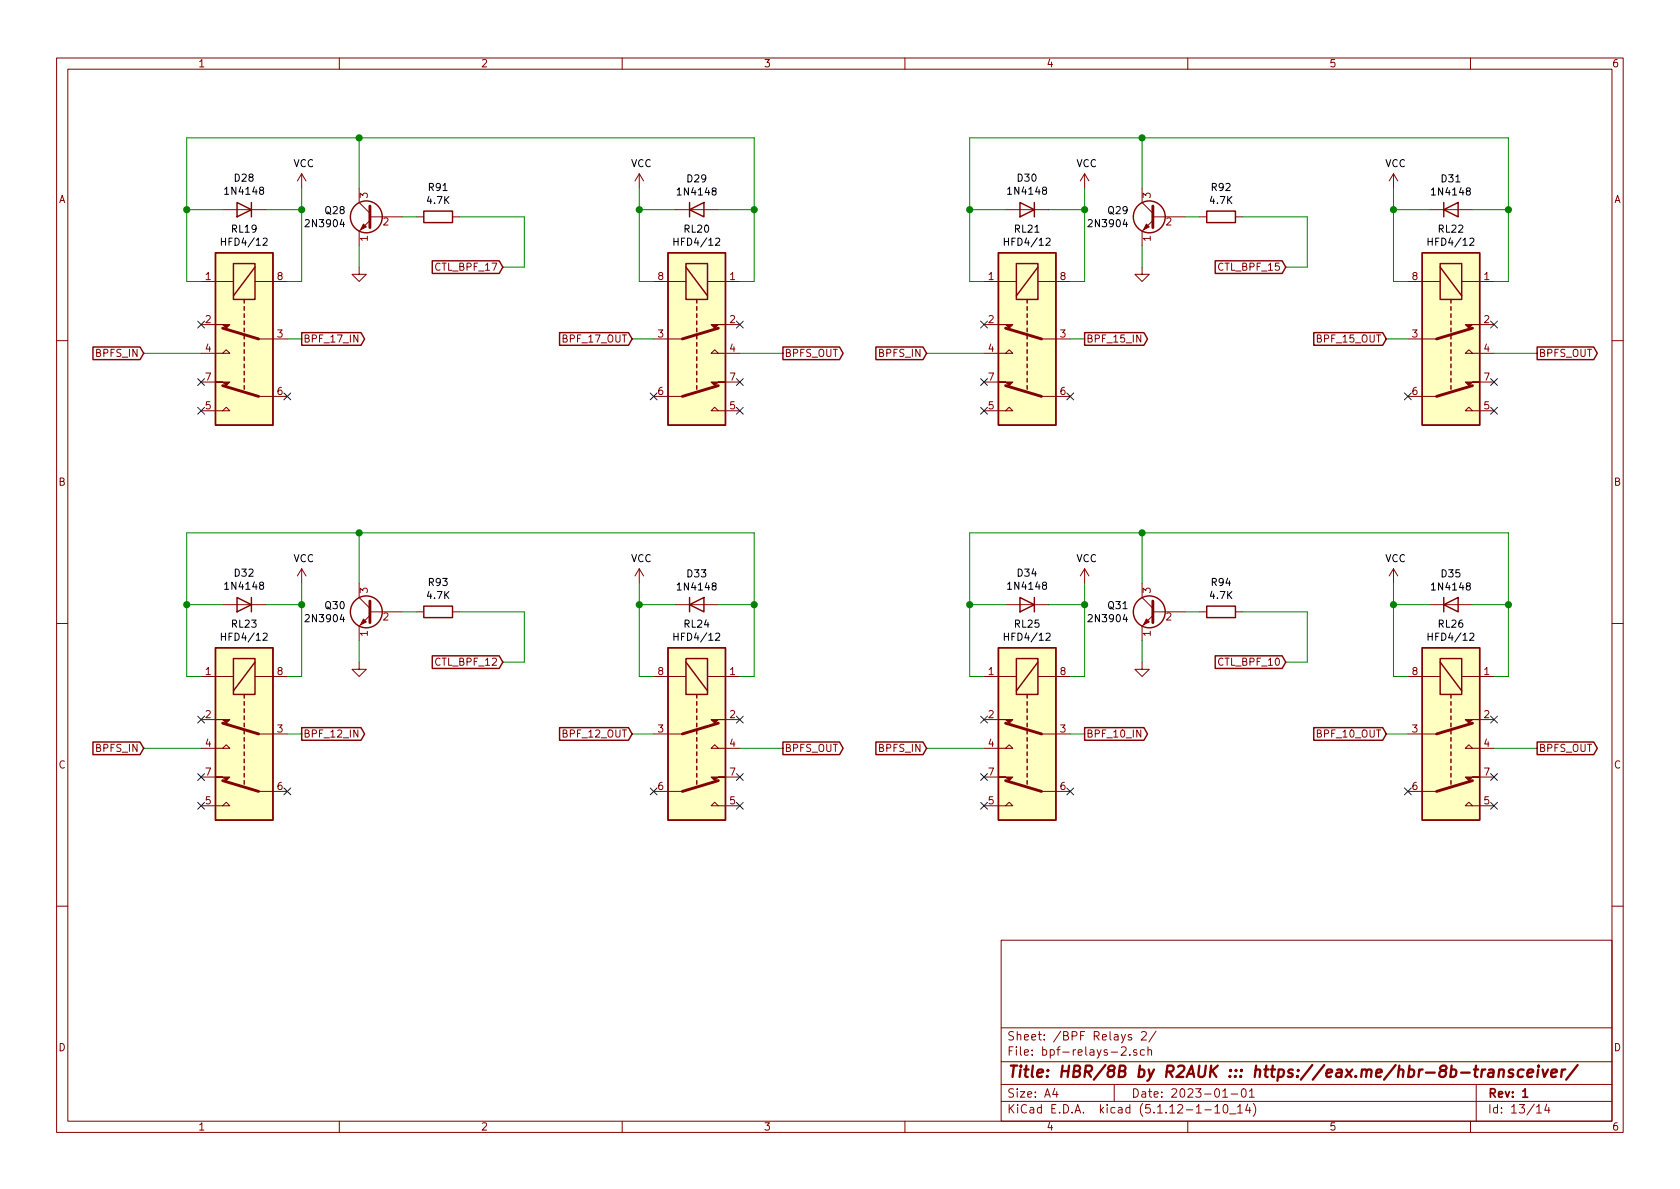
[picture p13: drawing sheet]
EESchema Schematic File Version 4
EELAYER 30 0
EELAYER END
$Descr A4 11693 8268
encoding utf-8
Sheet 13 14
Title "HBR/8B by R2AUK ::: https://eax.me/hbr-8b-transceiver/"
Date "2023-01-01"
Rev "1"
Comp ""
Comment1 ""
Comment2 ""
Comment3 ""
Comment4 ""
$EndDescr
$Comp
L Relay:G2RL-2-ASI-DC5 RL?
U 1 1
P 1700 2350
AR Path="/62866BC1/63BFFD7D" Ref="RL?"  Part="1" 
AR Path="/63A27CB7/63BFFD7D" Ref="RL?"  Part="1" 
AR Path="/63B927EB/63BFFD7D" Ref="RL?"  Part="1" 
AR Path="/63B92DDC/63BFFD7D" Ref="RL19"  Part="1" 
F 0 "RL19" V 933 2350 50  0000 C CNN
F 1 "HFD4/12" V 1024 2350 50  0000 C CNN
F 2 "Relay_THT:Relay_DPDT_Omron_G2RL" H 2350 2300 50  0001 L CNN
F 3 "" H 1700 2350 50  0001 C CNN
	1    1700 2350
	0    -1   1    0   
$EndComp
NoConn ~ 1400 2650
NoConn ~ 2000 2750
NoConn ~ 1400 2850
$Comp
L Relay:G2RL-2-ASI-DC5 RL?
U 1 1
P 4850 2350
AR Path="/62866BC1/63BFFD86" Ref="RL?"  Part="1" 
AR Path="/63A27CB7/63BFFD86" Ref="RL?"  Part="1" 
AR Path="/63B927EB/63BFFD86" Ref="RL?"  Part="1" 
AR Path="/63B92DDC/63BFFD86" Ref="RL20"  Part="1" 
F 0 "RL20" V 4083 2350 50  0000 C CNN
F 1 "HFD4/12" V 4174 2350 50  0000 C CNN
F 2 "Relay_THT:Relay_DPDT_Omron_G2RL" H 5500 2300 50  0001 L CNN
F 3 "" H 4850 2350 50  0001 C CNN
	1    4850 2350
	0    1    1    0   
$EndComp
NoConn ~ 4550 2750
NoConn ~ 5150 2650
NoConn ~ 5150 2850
NoConn ~ 5150 2250
NoConn ~ 1400 2250
$Comp
L power:VCC #PWR?
U 1 1
P 2100 1300
AR Path="/62866BC1/63BFFD91" Ref="#PWR?"  Part="1" 
AR Path="/63A27CB7/63BFFD91" Ref="#PWR?"  Part="1" 
AR Path="/63B927EB/63BFFD91" Ref="#PWR?"  Part="1" 
AR Path="/63B92DDC/63BFFD91" Ref="#PWR0189"  Part="1" 
F 0 "#PWR0189" H 2100 1150 50  0001 C CNN
F 1 "VCC" H 2115 1473 50  0000 C CNN
F 2 "" H 2100 1300 50  0001 C CNN
F 3 "" H 2100 1300 50  0001 C CNN
	1    2100 1300
	1    0    0    -1  
$EndComp
$Comp
L power:VCC #PWR?
U 1 1
P 4450 1300
AR Path="/62866BC1/63BFFD97" Ref="#PWR?"  Part="1" 
AR Path="/63A27CB7/63BFFD97" Ref="#PWR?"  Part="1" 
AR Path="/63B927EB/63BFFD97" Ref="#PWR?"  Part="1" 
AR Path="/63B92DDC/63BFFD97" Ref="#PWR0190"  Part="1" 
F 0 "#PWR0190" H 4450 1150 50  0001 C CNN
F 1 "VCC" H 4465 1473 50  0000 C CNN
F 2 "" H 4450 1300 50  0001 C CNN
F 3 "" H 4450 1300 50  0001 C CNN
	1    4450 1300
	1    0    0    -1  
$EndComp
$Comp
L Diode:1N4007 D?
U 1 1
P 4850 1450
AR Path="/62866BC1/63BFFD9D" Ref="D?"  Part="1" 
AR Path="/63A27CB7/63BFFD9D" Ref="D?"  Part="1" 
AR Path="/63B927EB/63BFFD9D" Ref="D?"  Part="1" 
AR Path="/63B92DDC/63BFFD9D" Ref="D29"  Part="1" 
F 0 "D29" H 4850 1667 50  0000 C CNN
F 1 "1N4148" H 4850 1576 50  0000 C CNN
F 2 "Diode_THT:D_DO-41_SOD81_P10.16mm_Horizontal" H 4850 1275 50  0001 C CNN
F 3 "" H 4850 1450 50  0001 C CNN
	1    4850 1450
	1    0    0    -1  
$EndComp
$Comp
L Diode:1N4007 D?
U 1 1
P 1700 1450
AR Path="/62866BC1/63BFFDA3" Ref="D?"  Part="1" 
AR Path="/63A27CB7/63BFFDA3" Ref="D?"  Part="1" 
AR Path="/63B927EB/63BFFDA3" Ref="D?"  Part="1" 
AR Path="/63B92DDC/63BFFDA3" Ref="D28"  Part="1" 
F 0 "D28" H 1700 1233 50  0000 C CNN
F 1 "1N4148" H 1700 1324 50  0000 C CNN
F 2 "Diode_THT:D_DO-41_SOD81_P10.16mm_Horizontal" H 1700 1275 50  0001 C CNN
F 3 "" H 1700 1450 50  0001 C CNN
	1    1700 1450
	-1   0    0    1   
$EndComp
Wire Wire Line
	2000 1950 2100 1950
Wire Wire Line
	2100 1950 2100 1450
Wire Wire Line
	1850 1450 2100 1450
Connection ~ 2100 1450
Wire Wire Line
	2100 1450 2100 1300
Wire Wire Line
	4550 1950 4450 1950
Wire Wire Line
	4450 1950 4450 1450
Wire Wire Line
	4700 1450 4450 1450
Connection ~ 4450 1450
Wire Wire Line
	4450 1450 4450 1300
Wire Wire Line
	1400 1950 1300 1950
Wire Wire Line
	1300 1950 1300 1450
Wire Wire Line
	1300 1450 1550 1450
Wire Wire Line
	1300 1450 1300 950 
Connection ~ 1300 1450
Wire Wire Line
	5000 1450 5250 1450
Wire Wire Line
	5250 1950 5250 1450
Wire Wire Line
	5250 1950 5150 1950
Connection ~ 5250 1450
Wire Wire Line
	5250 1450 5250 950 
$Comp
L Transistor_BJT:2N3904 Q?
U 1 1
P 2600 1500
AR Path="/62866BC1/63BFFDBD" Ref="Q?"  Part="1" 
AR Path="/63A27CB7/63BFFDBD" Ref="Q?"  Part="1" 
AR Path="/63B927EB/63BFFDBD" Ref="Q?"  Part="1" 
AR Path="/63B92DDC/63BFFDBD" Ref="Q28"  Part="1" 
F 0 "Q28" H 2791 1546 50  0000 L CNN
F 1 "2N3904" H 2791 1455 50  0000 L CNN
F 2 "Package_TO_SOT_THT:TO-92_Inline" H 2800 1425 50  0001 L CIN
F 3 "https://www.fairchildsemi.com/datasheets/2N/2N3904.pdf" H 2600 1500 50  0001 L CNN
	1    2600 1500
	-1   0    0    -1  
$EndComp
$Comp
L power:GND #PWR?
U 1 1
P 2500 1850
AR Path="/62866BC1/63BFFDC3" Ref="#PWR?"  Part="1" 
AR Path="/63A27CB7/63BFFDC3" Ref="#PWR?"  Part="1" 
AR Path="/63B927EB/63BFFDC3" Ref="#PWR?"  Part="1" 
AR Path="/63B92DDC/63BFFDC3" Ref="#PWR0193"  Part="1" 
F 0 "#PWR0193" H 2500 1600 50  0001 C CNN
F 1 "GND" H 2505 1677 50  0001 C CNN
F 2 "" H 2500 1850 50  0001 C CNN
F 3 "" H 2500 1850 50  0001 C CNN
	1    2500 1850
	1    0    0    -1  
$EndComp
Wire Wire Line
	2500 1850 2500 1700
$Comp
L Device:R R?
U 1 1
P 3050 1500
AR Path="/62866BC1/63BFFDCA" Ref="R?"  Part="1" 
AR Path="/63A27CB7/63BFFDCA" Ref="R?"  Part="1" 
AR Path="/63B927EB/63BFFDCA" Ref="R?"  Part="1" 
AR Path="/63B92DDC/63BFFDCA" Ref="R91"  Part="1" 
F 0 "R91" V 2843 1500 50  0000 C CNN
F 1 "4.7K" V 2934 1500 50  0000 C CNN
F 2 "" V 2980 1500 50  0001 C CNN
F 3 "~" H 3050 1500 50  0001 C CNN
	1    3050 1500
	0    1    1    0   
$EndComp
Wire Wire Line
	2900 1500 2800 1500
Text GLabel 3500 1850 0    50   Input ~ 0
CTL_BPF_17
Text GLabel 5450 2450 2    50   Output ~ 0
BPFS_OUT
Text GLabel 1000 2450 0    50   Input ~ 0
BPFS_IN
Wire Wire Line
	5450 2450 5150 2450
Wire Wire Line
	1000 2450 1400 2450
Wire Wire Line
	1300 950  2500 950 
Text GLabel 2100 2350 2    50   Output ~ 0
BPF_17_IN
Text GLabel 4400 2350 0    50   Input ~ 0
BPF_17_OUT
Wire Wire Line
	4400 2350 4550 2350
Wire Wire Line
	2100 2350 2000 2350
Wire Wire Line
	2500 950  2500 1300
Wire Wire Line
	3650 1500 3650 1850
Wire Wire Line
	3650 1850 3500 1850
Wire Wire Line
	3200 1500 3650 1500
$Comp
L Relay:G2RL-2-ASI-DC5 RL?
U 1 1
P 1700 5100
AR Path="/62866BC1/63BFFDDF" Ref="RL?"  Part="1" 
AR Path="/63A27CB7/63BFFDDF" Ref="RL?"  Part="1" 
AR Path="/63B927EB/63BFFDDF" Ref="RL?"  Part="1" 
AR Path="/63B92DDC/63BFFDDF" Ref="RL23"  Part="1" 
F 0 "RL23" V 933 5100 50  0000 C CNN
F 1 "HFD4/12" V 1024 5100 50  0000 C CNN
F 2 "Relay_THT:Relay_DPDT_Omron_G2RL" H 2350 5050 50  0001 L CNN
F 3 "" H 1700 5100 50  0001 C CNN
	1    1700 5100
	0    -1   1    0   
$EndComp
NoConn ~ 1400 5400
NoConn ~ 2000 5500
NoConn ~ 1400 5600
$Comp
L Relay:G2RL-2-ASI-DC5 RL?
U 1 1
P 4850 5100
AR Path="/62866BC1/63BFFDE8" Ref="RL?"  Part="1" 
AR Path="/63A27CB7/63BFFDE8" Ref="RL?"  Part="1" 
AR Path="/63B927EB/63BFFDE8" Ref="RL?"  Part="1" 
AR Path="/63B92DDC/63BFFDE8" Ref="RL24"  Part="1" 
F 0 "RL24" V 4083 5100 50  0000 C CNN
F 1 "HFD4/12" V 4174 5100 50  0000 C CNN
F 2 "Relay_THT:Relay_DPDT_Omron_G2RL" H 5500 5050 50  0001 L CNN
F 3 "" H 4850 5100 50  0001 C CNN
	1    4850 5100
	0    1    1    0   
$EndComp
NoConn ~ 4550 5500
NoConn ~ 5150 5400
NoConn ~ 5150 5600
NoConn ~ 5150 5000
NoConn ~ 1400 5000
$Comp
L power:VCC #PWR?
U 1 1
P 2100 4050
AR Path="/62866BC1/63BFFDF3" Ref="#PWR?"  Part="1" 
AR Path="/63A27CB7/63BFFDF3" Ref="#PWR?"  Part="1" 
AR Path="/63B927EB/63BFFDF3" Ref="#PWR?"  Part="1" 
AR Path="/63B92DDC/63BFFDF3" Ref="#PWR0195"  Part="1" 
F 0 "#PWR0195" H 2100 3900 50  0001 C CNN
F 1 "VCC" H 2115 4223 50  0000 C CNN
F 2 "" H 2100 4050 50  0001 C CNN
F 3 "" H 2100 4050 50  0001 C CNN
	1    2100 4050
	1    0    0    -1  
$EndComp
$Comp
L power:VCC #PWR?
U 1 1
P 4450 4050
AR Path="/62866BC1/63BFFDF9" Ref="#PWR?"  Part="1" 
AR Path="/63A27CB7/63BFFDF9" Ref="#PWR?"  Part="1" 
AR Path="/63B927EB/63BFFDF9" Ref="#PWR?"  Part="1" 
AR Path="/63B92DDC/63BFFDF9" Ref="#PWR0196"  Part="1" 
F 0 "#PWR0196" H 4450 3900 50  0001 C CNN
F 1 "VCC" H 4465 4223 50  0000 C CNN
F 2 "" H 4450 4050 50  0001 C CNN
F 3 "" H 4450 4050 50  0001 C CNN
	1    4450 4050
	1    0    0    -1  
$EndComp
$Comp
L Diode:1N4007 D?
U 1 1
P 4850 4200
AR Path="/62866BC1/63BFFDFF" Ref="D?"  Part="1" 
AR Path="/63A27CB7/63BFFDFF" Ref="D?"  Part="1" 
AR Path="/63B927EB/63BFFDFF" Ref="D?"  Part="1" 
AR Path="/63B92DDC/63BFFDFF" Ref="D33"  Part="1" 
F 0 "D33" H 4850 4417 50  0000 C CNN
F 1 "1N4148" H 4850 4326 50  0000 C CNN
F 2 "Diode_THT:D_DO-41_SOD81_P10.16mm_Horizontal" H 4850 4025 50  0001 C CNN
F 3 "" H 4850 4200 50  0001 C CNN
	1    4850 4200
	1    0    0    -1  
$EndComp
$Comp
L Diode:1N4007 D?
U 1 1
P 1700 4200
AR Path="/62866BC1/63BFFE05" Ref="D?"  Part="1" 
AR Path="/63A27CB7/63BFFE05" Ref="D?"  Part="1" 
AR Path="/63B927EB/63BFFE05" Ref="D?"  Part="1" 
AR Path="/63B92DDC/63BFFE05" Ref="D32"  Part="1" 
F 0 "D32" H 1700 3983 50  0000 C CNN
F 1 "1N4148" H 1700 4074 50  0000 C CNN
F 2 "Diode_THT:D_DO-41_SOD81_P10.16mm_Horizontal" H 1700 4025 50  0001 C CNN
F 3 "" H 1700 4200 50  0001 C CNN
	1    1700 4200
	-1   0    0    1   
$EndComp
Wire Wire Line
	2000 4700 2100 4700
Wire Wire Line
	2100 4700 2100 4200
Wire Wire Line
	1850 4200 2100 4200
Connection ~ 2100 4200
Wire Wire Line
	2100 4200 2100 4050
Wire Wire Line
	4550 4700 4450 4700
Wire Wire Line
	4450 4700 4450 4200
Wire Wire Line
	4700 4200 4450 4200
Connection ~ 4450 4200
Wire Wire Line
	4450 4200 4450 4050
Wire Wire Line
	1400 4700 1300 4700
Wire Wire Line
	1300 4700 1300 4200
Wire Wire Line
	1300 4200 1550 4200
Wire Wire Line
	1300 4200 1300 3700
Connection ~ 1300 4200
Wire Wire Line
	5000 4200 5250 4200
Wire Wire Line
	5250 4700 5250 4200
Wire Wire Line
	5250 4700 5150 4700
Connection ~ 5250 4200
Wire Wire Line
	5250 4200 5250 3700
$Comp
L Transistor_BJT:2N3904 Q?
U 1 1
P 2600 4250
AR Path="/62866BC1/63BFFE1F" Ref="Q?"  Part="1" 
AR Path="/63A27CB7/63BFFE1F" Ref="Q?"  Part="1" 
AR Path="/63B927EB/63BFFE1F" Ref="Q?"  Part="1" 
AR Path="/63B92DDC/63BFFE1F" Ref="Q30"  Part="1" 
F 0 "Q30" H 2791 4296 50  0000 L CNN
F 1 "2N3904" H 2791 4205 50  0000 L CNN
F 2 "Package_TO_SOT_THT:TO-92_Inline" H 2800 4175 50  0001 L CIN
F 3 "https://www.fairchildsemi.com/datasheets/2N/2N3904.pdf" H 2600 4250 50  0001 L CNN
	1    2600 4250
	-1   0    0    -1  
$EndComp
$Comp
L power:GND #PWR?
U 1 1
P 2500 4600
AR Path="/62866BC1/63BFFE25" Ref="#PWR?"  Part="1" 
AR Path="/63A27CB7/63BFFE25" Ref="#PWR?"  Part="1" 
AR Path="/63B927EB/63BFFE25" Ref="#PWR?"  Part="1" 
AR Path="/63B92DDC/63BFFE25" Ref="#PWR0199"  Part="1" 
F 0 "#PWR0199" H 2500 4350 50  0001 C CNN
F 1 "GND" H 2505 4427 50  0001 C CNN
F 2 "" H 2500 4600 50  0001 C CNN
F 3 "" H 2500 4600 50  0001 C CNN
	1    2500 4600
	1    0    0    -1  
$EndComp
Wire Wire Line
	2500 4600 2500 4450
$Comp
L Device:R R?
U 1 1
P 3050 4250
AR Path="/62866BC1/63BFFE2C" Ref="R?"  Part="1" 
AR Path="/63A27CB7/63BFFE2C" Ref="R?"  Part="1" 
AR Path="/63B927EB/63BFFE2C" Ref="R?"  Part="1" 
AR Path="/63B92DDC/63BFFE2C" Ref="R93"  Part="1" 
F 0 "R93" V 2843 4250 50  0000 C CNN
F 1 "4.7K" V 2934 4250 50  0000 C CNN
F 2 "" V 2980 4250 50  0001 C CNN
F 3 "~" H 3050 4250 50  0001 C CNN
	1    3050 4250
	0    1    1    0   
$EndComp
Wire Wire Line
	2900 4250 2800 4250
Text GLabel 3500 4600 0    50   Input ~ 0
CTL_BPF_12
Text GLabel 5450 5200 2    50   Output ~ 0
BPFS_OUT
Text GLabel 1000 5200 0    50   Input ~ 0
BPFS_IN
Wire Wire Line
	5450 5200 5150 5200
Wire Wire Line
	1000 5200 1400 5200
Wire Wire Line
	1300 3700 2500 3700
Text GLabel 2100 5100 2    50   Output ~ 0
BPF_12_IN
Text GLabel 4400 5100 0    50   Input ~ 0
BPF_12_OUT
Wire Wire Line
	4400 5100 4550 5100
Wire Wire Line
	2100 5100 2000 5100
Wire Wire Line
	2500 3700 2500 4050
Wire Wire Line
	3650 4250 3650 4600
Wire Wire Line
	3650 4600 3500 4600
Wire Wire Line
	3200 4250 3650 4250
$Comp
L Relay:G2RL-2-ASI-DC5 RL?
U 1 1
P 7150 2350
AR Path="/62866BC1/63BFFE41" Ref="RL?"  Part="1" 
AR Path="/63A27CB7/63BFFE41" Ref="RL?"  Part="1" 
AR Path="/63B927EB/63BFFE41" Ref="RL?"  Part="1" 
AR Path="/63B92DDC/63BFFE41" Ref="RL21"  Part="1" 
F 0 "RL21" V 6383 2350 50  0000 C CNN
F 1 "HFD4/12" V 6474 2350 50  0000 C CNN
F 2 "Relay_THT:Relay_DPDT_Omron_G2RL" H 7800 2300 50  0001 L CNN
F 3 "" H 7150 2350 50  0001 C CNN
	1    7150 2350
	0    -1   1    0   
$EndComp
NoConn ~ 6850 2650
NoConn ~ 7450 2750
NoConn ~ 6850 2850
NoConn ~ 6850 2250
$Comp
L power:VCC #PWR?
U 1 1
P 7550 1300
AR Path="/62866BC1/63BFFE4B" Ref="#PWR?"  Part="1" 
AR Path="/63A27CB7/63BFFE4B" Ref="#PWR?"  Part="1" 
AR Path="/63B927EB/63BFFE4B" Ref="#PWR?"  Part="1" 
AR Path="/63B92DDC/63BFFE4B" Ref="#PWR0191"  Part="1" 
F 0 "#PWR0191" H 7550 1150 50  0001 C CNN
F 1 "VCC" H 7565 1473 50  0000 C CNN
F 2 "" H 7550 1300 50  0001 C CNN
F 3 "" H 7550 1300 50  0001 C CNN
	1    7550 1300
	1    0    0    -1  
$EndComp
$Comp
L Diode:1N4007 D?
U 1 1
P 7150 1450
AR Path="/62866BC1/63BFFE51" Ref="D?"  Part="1" 
AR Path="/63A27CB7/63BFFE51" Ref="D?"  Part="1" 
AR Path="/63B927EB/63BFFE51" Ref="D?"  Part="1" 
AR Path="/63B92DDC/63BFFE51" Ref="D30"  Part="1" 
F 0 "D30" H 7150 1233 50  0000 C CNN
F 1 "1N4148" H 7150 1324 50  0000 C CNN
F 2 "Diode_THT:D_DO-41_SOD81_P10.16mm_Horizontal" H 7150 1275 50  0001 C CNN
F 3 "" H 7150 1450 50  0001 C CNN
	1    7150 1450
	-1   0    0    1   
$EndComp
Wire Wire Line
	7450 1950 7550 1950
Wire Wire Line
	7550 1950 7550 1450
Wire Wire Line
	7300 1450 7550 1450
Connection ~ 7550 1450
Wire Wire Line
	7550 1450 7550 1300
Wire Wire Line
	6850 1950 6750 1950
Wire Wire Line
	6750 1950 6750 1450
Wire Wire Line
	6750 1450 7000 1450
Wire Wire Line
	6750 1450 6750 950 
Connection ~ 6750 1450
$Comp
L Transistor_BJT:2N3904 Q?
U 1 1
P 8050 1500
AR Path="/62866BC1/63BFFE61" Ref="Q?"  Part="1" 
AR Path="/63A27CB7/63BFFE61" Ref="Q?"  Part="1" 
AR Path="/63B927EB/63BFFE61" Ref="Q?"  Part="1" 
AR Path="/63B92DDC/63BFFE61" Ref="Q29"  Part="1" 
F 0 "Q29" H 8241 1546 50  0000 L CNN
F 1 "2N3904" H 8241 1455 50  0000 L CNN
F 2 "Package_TO_SOT_THT:TO-92_Inline" H 8250 1425 50  0001 L CIN
F 3 "https://www.fairchildsemi.com/datasheets/2N/2N3904.pdf" H 8050 1500 50  0001 L CNN
	1    8050 1500
	-1   0    0    -1  
$EndComp
$Comp
L power:GND #PWR?
U 1 1
P 7950 1850
AR Path="/62866BC1/63BFFE67" Ref="#PWR?"  Part="1" 
AR Path="/63A27CB7/63BFFE67" Ref="#PWR?"  Part="1" 
AR Path="/63B927EB/63BFFE67" Ref="#PWR?"  Part="1" 
AR Path="/63B92DDC/63BFFE67" Ref="#PWR0194"  Part="1" 
F 0 "#PWR0194" H 7950 1600 50  0001 C CNN
F 1 "GND" H 7955 1677 50  0001 C CNN
F 2 "" H 7950 1850 50  0001 C CNN
F 3 "" H 7950 1850 50  0001 C CNN
	1    7950 1850
	1    0    0    -1  
$EndComp
Wire Wire Line
	7950 1850 7950 1700
$Comp
L Device:R R?
U 1 1
P 8500 1500
AR Path="/62866BC1/63BFFE6E" Ref="R?"  Part="1" 
AR Path="/63A27CB7/63BFFE6E" Ref="R?"  Part="1" 
AR Path="/63B927EB/63BFFE6E" Ref="R?"  Part="1" 
AR Path="/63B92DDC/63BFFE6E" Ref="R92"  Part="1" 
F 0 "R92" V 8293 1500 50  0000 C CNN
F 1 "4.7K" V 8384 1500 50  0000 C CNN
F 2 "" V 8430 1500 50  0001 C CNN
F 3 "~" H 8500 1500 50  0001 C CNN
	1    8500 1500
	0    1    1    0   
$EndComp
Wire Wire Line
	8350 1500 8250 1500
Text GLabel 8950 1850 0    50   Input ~ 0
CTL_BPF_15
Text GLabel 6450 2450 0    50   Input ~ 0
BPFS_IN
Wire Wire Line
	6450 2450 6850 2450
Wire Wire Line
	6750 950  7950 950 
Text GLabel 7550 2350 2    50   Output ~ 0
BPF_15_IN
Wire Wire Line
	7550 2350 7450 2350
Wire Wire Line
	7950 950  7950 1300
Wire Wire Line
	9100 1500 9100 1850
Wire Wire Line
	9100 1850 8950 1850
Wire Wire Line
	8650 1500 9100 1500
$Comp
L Relay:G2RL-2-ASI-DC5 RL?
U 1 1
P 7150 5100
AR Path="/62866BC1/63BFFE7F" Ref="RL?"  Part="1" 
AR Path="/63A27CB7/63BFFE7F" Ref="RL?"  Part="1" 
AR Path="/63B927EB/63BFFE7F" Ref="RL?"  Part="1" 
AR Path="/63B92DDC/63BFFE7F" Ref="RL25"  Part="1" 
F 0 "RL25" V 6383 5100 50  0000 C CNN
F 1 "HFD4/12" V 6474 5100 50  0000 C CNN
F 2 "Relay_THT:Relay_DPDT_Omron_G2RL" H 7800 5050 50  0001 L CNN
F 3 "" H 7150 5100 50  0001 C CNN
	1    7150 5100
	0    -1   1    0   
$EndComp
NoConn ~ 6850 5400
NoConn ~ 7450 5500
NoConn ~ 6850 5600
$Comp
L Relay:G2RL-2-ASI-DC5 RL?
U 1 1
P 10100 5100
AR Path="/62866BC1/63BFFE88" Ref="RL?"  Part="1" 
AR Path="/63A27CB7/63BFFE88" Ref="RL?"  Part="1" 
AR Path="/63B927EB/63BFFE88" Ref="RL?"  Part="1" 
AR Path="/63B92DDC/63BFFE88" Ref="RL26"  Part="1" 
F 0 "RL26" V 9333 5100 50  0000 C CNN
F 1 "HFD4/12" V 9424 5100 50  0000 C CNN
F 2 "Relay_THT:Relay_DPDT_Omron_G2RL" H 10750 5050 50  0001 L CNN
F 3 "" H 10100 5100 50  0001 C CNN
	1    10100 5100
	0    1    1    0   
$EndComp
NoConn ~ 9800 5500
NoConn ~ 10400 5400
NoConn ~ 10400 5600
NoConn ~ 10400 5000
NoConn ~ 6850 5000
$Comp
L power:VCC #PWR?
U 1 1
P 7550 4050
AR Path="/62866BC1/63BFFE93" Ref="#PWR?"  Part="1" 
AR Path="/63A27CB7/63BFFE93" Ref="#PWR?"  Part="1" 
AR Path="/63B927EB/63BFFE93" Ref="#PWR?"  Part="1" 
AR Path="/63B92DDC/63BFFE93" Ref="#PWR0197"  Part="1" 
F 0 "#PWR0197" H 7550 3900 50  0001 C CNN
F 1 "VCC" H 7565 4223 50  0000 C CNN
F 2 "" H 7550 4050 50  0001 C CNN
F 3 "" H 7550 4050 50  0001 C CNN
	1    7550 4050
	1    0    0    -1  
$EndComp
$Comp
L power:VCC #PWR?
U 1 1
P 9700 4050
AR Path="/62866BC1/63BFFE99" Ref="#PWR?"  Part="1" 
AR Path="/63A27CB7/63BFFE99" Ref="#PWR?"  Part="1" 
AR Path="/63B927EB/63BFFE99" Ref="#PWR?"  Part="1" 
AR Path="/63B92DDC/63BFFE99" Ref="#PWR0198"  Part="1" 
F 0 "#PWR0198" H 9700 3900 50  0001 C CNN
F 1 "VCC" H 9715 4223 50  0000 C CNN
F 2 "" H 9700 4050 50  0001 C CNN
F 3 "" H 9700 4050 50  0001 C CNN
	1    9700 4050
	1    0    0    -1  
$EndComp
$Comp
L Diode:1N4007 D?
U 1 1
P 10100 4200
AR Path="/62866BC1/63BFFE9F" Ref="D?"  Part="1" 
AR Path="/63A27CB7/63BFFE9F" Ref="D?"  Part="1" 
AR Path="/63B927EB/63BFFE9F" Ref="D?"  Part="1" 
AR Path="/63B92DDC/63BFFE9F" Ref="D35"  Part="1" 
F 0 "D35" H 10100 4417 50  0000 C CNN
F 1 "1N4148" H 10100 4326 50  0000 C CNN
F 2 "Diode_THT:D_DO-41_SOD81_P10.16mm_Horizontal" H 10100 4025 50  0001 C CNN
F 3 "" H 10100 4200 50  0001 C CNN
	1    10100 4200
	1    0    0    -1  
$EndComp
$Comp
L Diode:1N4007 D?
U 1 1
P 7150 4200
AR Path="/62866BC1/63BFFEA5" Ref="D?"  Part="1" 
AR Path="/63A27CB7/63BFFEA5" Ref="D?"  Part="1" 
AR Path="/63B927EB/63BFFEA5" Ref="D?"  Part="1" 
AR Path="/63B92DDC/63BFFEA5" Ref="D34"  Part="1" 
F 0 "D34" H 7150 3983 50  0000 C CNN
F 1 "1N4148" H 7150 4074 50  0000 C CNN
F 2 "Diode_THT:D_DO-41_SOD81_P10.16mm_Horizontal" H 7150 4025 50  0001 C CNN
F 3 "" H 7150 4200 50  0001 C CNN
	1    7150 4200
	-1   0    0    1   
$EndComp
Wire Wire Line
	7450 4700 7550 4700
Wire Wire Line
	7550 4700 7550 4200
Wire Wire Line
	7300 4200 7550 4200
Connection ~ 7550 4200
Wire Wire Line
	7550 4200 7550 4050
Wire Wire Line
	9800 4700 9700 4700
Wire Wire Line
	9700 4700 9700 4200
Wire Wire Line
	9950 4200 9700 4200
Connection ~ 9700 4200
Wire Wire Line
	9700 4200 9700 4050
Wire Wire Line
	6850 4700 6750 4700
Wire Wire Line
	6750 4700 6750 4200
Wire Wire Line
	6750 4200 7000 4200
Wire Wire Line
	6750 4200 6750 3700
Connection ~ 6750 4200
Wire Wire Line
	10250 4200 10500 4200
Wire Wire Line
	10500 4700 10500 4200
Wire Wire Line
	10500 4700 10400 4700
Connection ~ 10500 4200
Wire Wire Line
	10500 4200 10500 3700
$Comp
L Transistor_BJT:2N3904 Q?
U 1 1
P 8050 4250
AR Path="/62866BC1/63BFFEBF" Ref="Q?"  Part="1" 
AR Path="/63A27CB7/63BFFEBF" Ref="Q?"  Part="1" 
AR Path="/63B927EB/63BFFEBF" Ref="Q?"  Part="1" 
AR Path="/63B92DDC/63BFFEBF" Ref="Q31"  Part="1" 
F 0 "Q31" H 8241 4296 50  0000 L CNN
F 1 "2N3904" H 8241 4205 50  0000 L CNN
F 2 "Package_TO_SOT_THT:TO-92_Inline" H 8250 4175 50  0001 L CIN
F 3 "https://www.fairchildsemi.com/datasheets/2N/2N3904.pdf" H 8050 4250 50  0001 L CNN
	1    8050 4250
	-1   0    0    -1  
$EndComp
$Comp
L power:GND #PWR?
U 1 1
P 7950 4600
AR Path="/62866BC1/63BFFEC5" Ref="#PWR?"  Part="1" 
AR Path="/63A27CB7/63BFFEC5" Ref="#PWR?"  Part="1" 
AR Path="/63B927EB/63BFFEC5" Ref="#PWR?"  Part="1" 
AR Path="/63B92DDC/63BFFEC5" Ref="#PWR0200"  Part="1" 
F 0 "#PWR0200" H 7950 4350 50  0001 C CNN
F 1 "GND" H 7955 4427 50  0001 C CNN
F 2 "" H 7950 4600 50  0001 C CNN
F 3 "" H 7950 4600 50  0001 C CNN
	1    7950 4600
	1    0    0    -1  
$EndComp
Wire Wire Line
	7950 4600 7950 4450
$Comp
L Device:R R?
U 1 1
P 8500 4250
AR Path="/62866BC1/63BFFECC" Ref="R?"  Part="1" 
AR Path="/63A27CB7/63BFFECC" Ref="R?"  Part="1" 
AR Path="/63B927EB/63BFFECC" Ref="R?"  Part="1" 
AR Path="/63B92DDC/63BFFECC" Ref="R94"  Part="1" 
F 0 "R94" V 8293 4250 50  0000 C CNN
F 1 "4.7K" V 8384 4250 50  0000 C CNN
F 2 "" V 8430 4250 50  0001 C CNN
F 3 "~" H 8500 4250 50  0001 C CNN
	1    8500 4250
	0    1    1    0   
$EndComp
Wire Wire Line
	8350 4250 8250 4250
Text GLabel 8950 4600 0    50   Input ~ 0
CTL_BPF_10
Text GLabel 10700 5200 2    50   Output ~ 0
BPFS_OUT
Text GLabel 6450 5200 0    50   Input ~ 0
BPFS_IN
Wire Wire Line
	10700 5200 10400 5200
Wire Wire Line
	6450 5200 6850 5200
Wire Wire Line
	6750 3700 7950 3700
Text GLabel 7550 5100 2    50   Output ~ 0
BPF_10_IN
Text GLabel 9650 5100 0    50   Input ~ 0
BPF_10_OUT
Wire Wire Line
	9650 5100 9800 5100
Wire Wire Line
	7550 5100 7450 5100
Wire Wire Line
	7950 3700 7950 4050
Wire Wire Line
	9100 4250 9100 4600
Wire Wire Line
	9100 4600 8950 4600
Wire Wire Line
	8650 4250 9100 4250
Wire Wire Line
	9650 2350 9800 2350
Text GLabel 9650 2350 0    50   Input ~ 0
BPF_15_OUT
Wire Wire Line
	10700 2450 10400 2450
Text GLabel 10700 2450 2    50   Output ~ 0
BPFS_OUT
Wire Wire Line
	10500 1450 10500 950 
Connection ~ 10500 1450
Wire Wire Line
	10500 1950 10400 1950
Wire Wire Line
	10500 1950 10500 1450
Wire Wire Line
	10250 1450 10500 1450
Wire Wire Line
	9700 1450 9700 1300
Connection ~ 9700 1450
Wire Wire Line
	9950 1450 9700 1450
Wire Wire Line
	9700 1950 9700 1450
Wire Wire Line
	9800 1950 9700 1950
$Comp
L Diode:1N4007 D?
U 1 1
P 10100 1450
AR Path="/62866BC1/63BFFEEF" Ref="D?"  Part="1" 
AR Path="/63A27CB7/63BFFEEF" Ref="D?"  Part="1" 
AR Path="/63B927EB/63BFFEEF" Ref="D?"  Part="1" 
AR Path="/63B92DDC/63BFFEEF" Ref="D31"  Part="1" 
F 0 "D31" H 10100 1667 50  0000 C CNN
F 1 "1N4148" H 10100 1576 50  0000 C CNN
F 2 "Diode_THT:D_DO-41_SOD81_P10.16mm_Horizontal" H 10100 1275 50  0001 C CNN
F 3 "" H 10100 1450 50  0001 C CNN
	1    10100 1450
	1    0    0    -1  
$EndComp
$Comp
L power:VCC #PWR?
U 1 1
P 9700 1300
AR Path="/62866BC1/63BFFEF5" Ref="#PWR?"  Part="1" 
AR Path="/63A27CB7/63BFFEF5" Ref="#PWR?"  Part="1" 
AR Path="/63B927EB/63BFFEF5" Ref="#PWR?"  Part="1" 
AR Path="/63B92DDC/63BFFEF5" Ref="#PWR0192"  Part="1" 
F 0 "#PWR0192" H 9700 1150 50  0001 C CNN
F 1 "VCC" H 9715 1473 50  0000 C CNN
F 2 "" H 9700 1300 50  0001 C CNN
F 3 "" H 9700 1300 50  0001 C CNN
	1    9700 1300
	1    0    0    -1  
$EndComp
NoConn ~ 10400 2250
NoConn ~ 10400 2850
NoConn ~ 10400 2650
NoConn ~ 9800 2750
$Comp
L Relay:G2RL-2-ASI-DC5 RL?
U 1 1
P 10100 2350
AR Path="/62866BC1/63BFFEFF" Ref="RL?"  Part="1" 
AR Path="/63A27CB7/63BFFEFF" Ref="RL?"  Part="1" 
AR Path="/63B927EB/63BFFEFF" Ref="RL?"  Part="1" 
AR Path="/63B92DDC/63BFFEFF" Ref="RL22"  Part="1" 
F 0 "RL22" V 9333 2350 50  0000 C CNN
F 1 "HFD4/12" V 9424 2350 50  0000 C CNN
F 2 "Relay_THT:Relay_DPDT_Omron_G2RL" H 10750 2300 50  0001 L CNN
F 3 "" H 10100 2350 50  0001 C CNN
	1    10100 2350
	0    1    1    0   
$EndComp
Wire Wire Line
	7950 950  10500 950 
Connection ~ 7950 950 
Wire Wire Line
	7950 3700 10500 3700
Connection ~ 7950 3700
Wire Wire Line
	2500 950  5250 950 
Connection ~ 2500 950 
Wire Wire Line
	2500 3700 5250 3700
Connection ~ 2500 3700
$EndSCHEMATC
